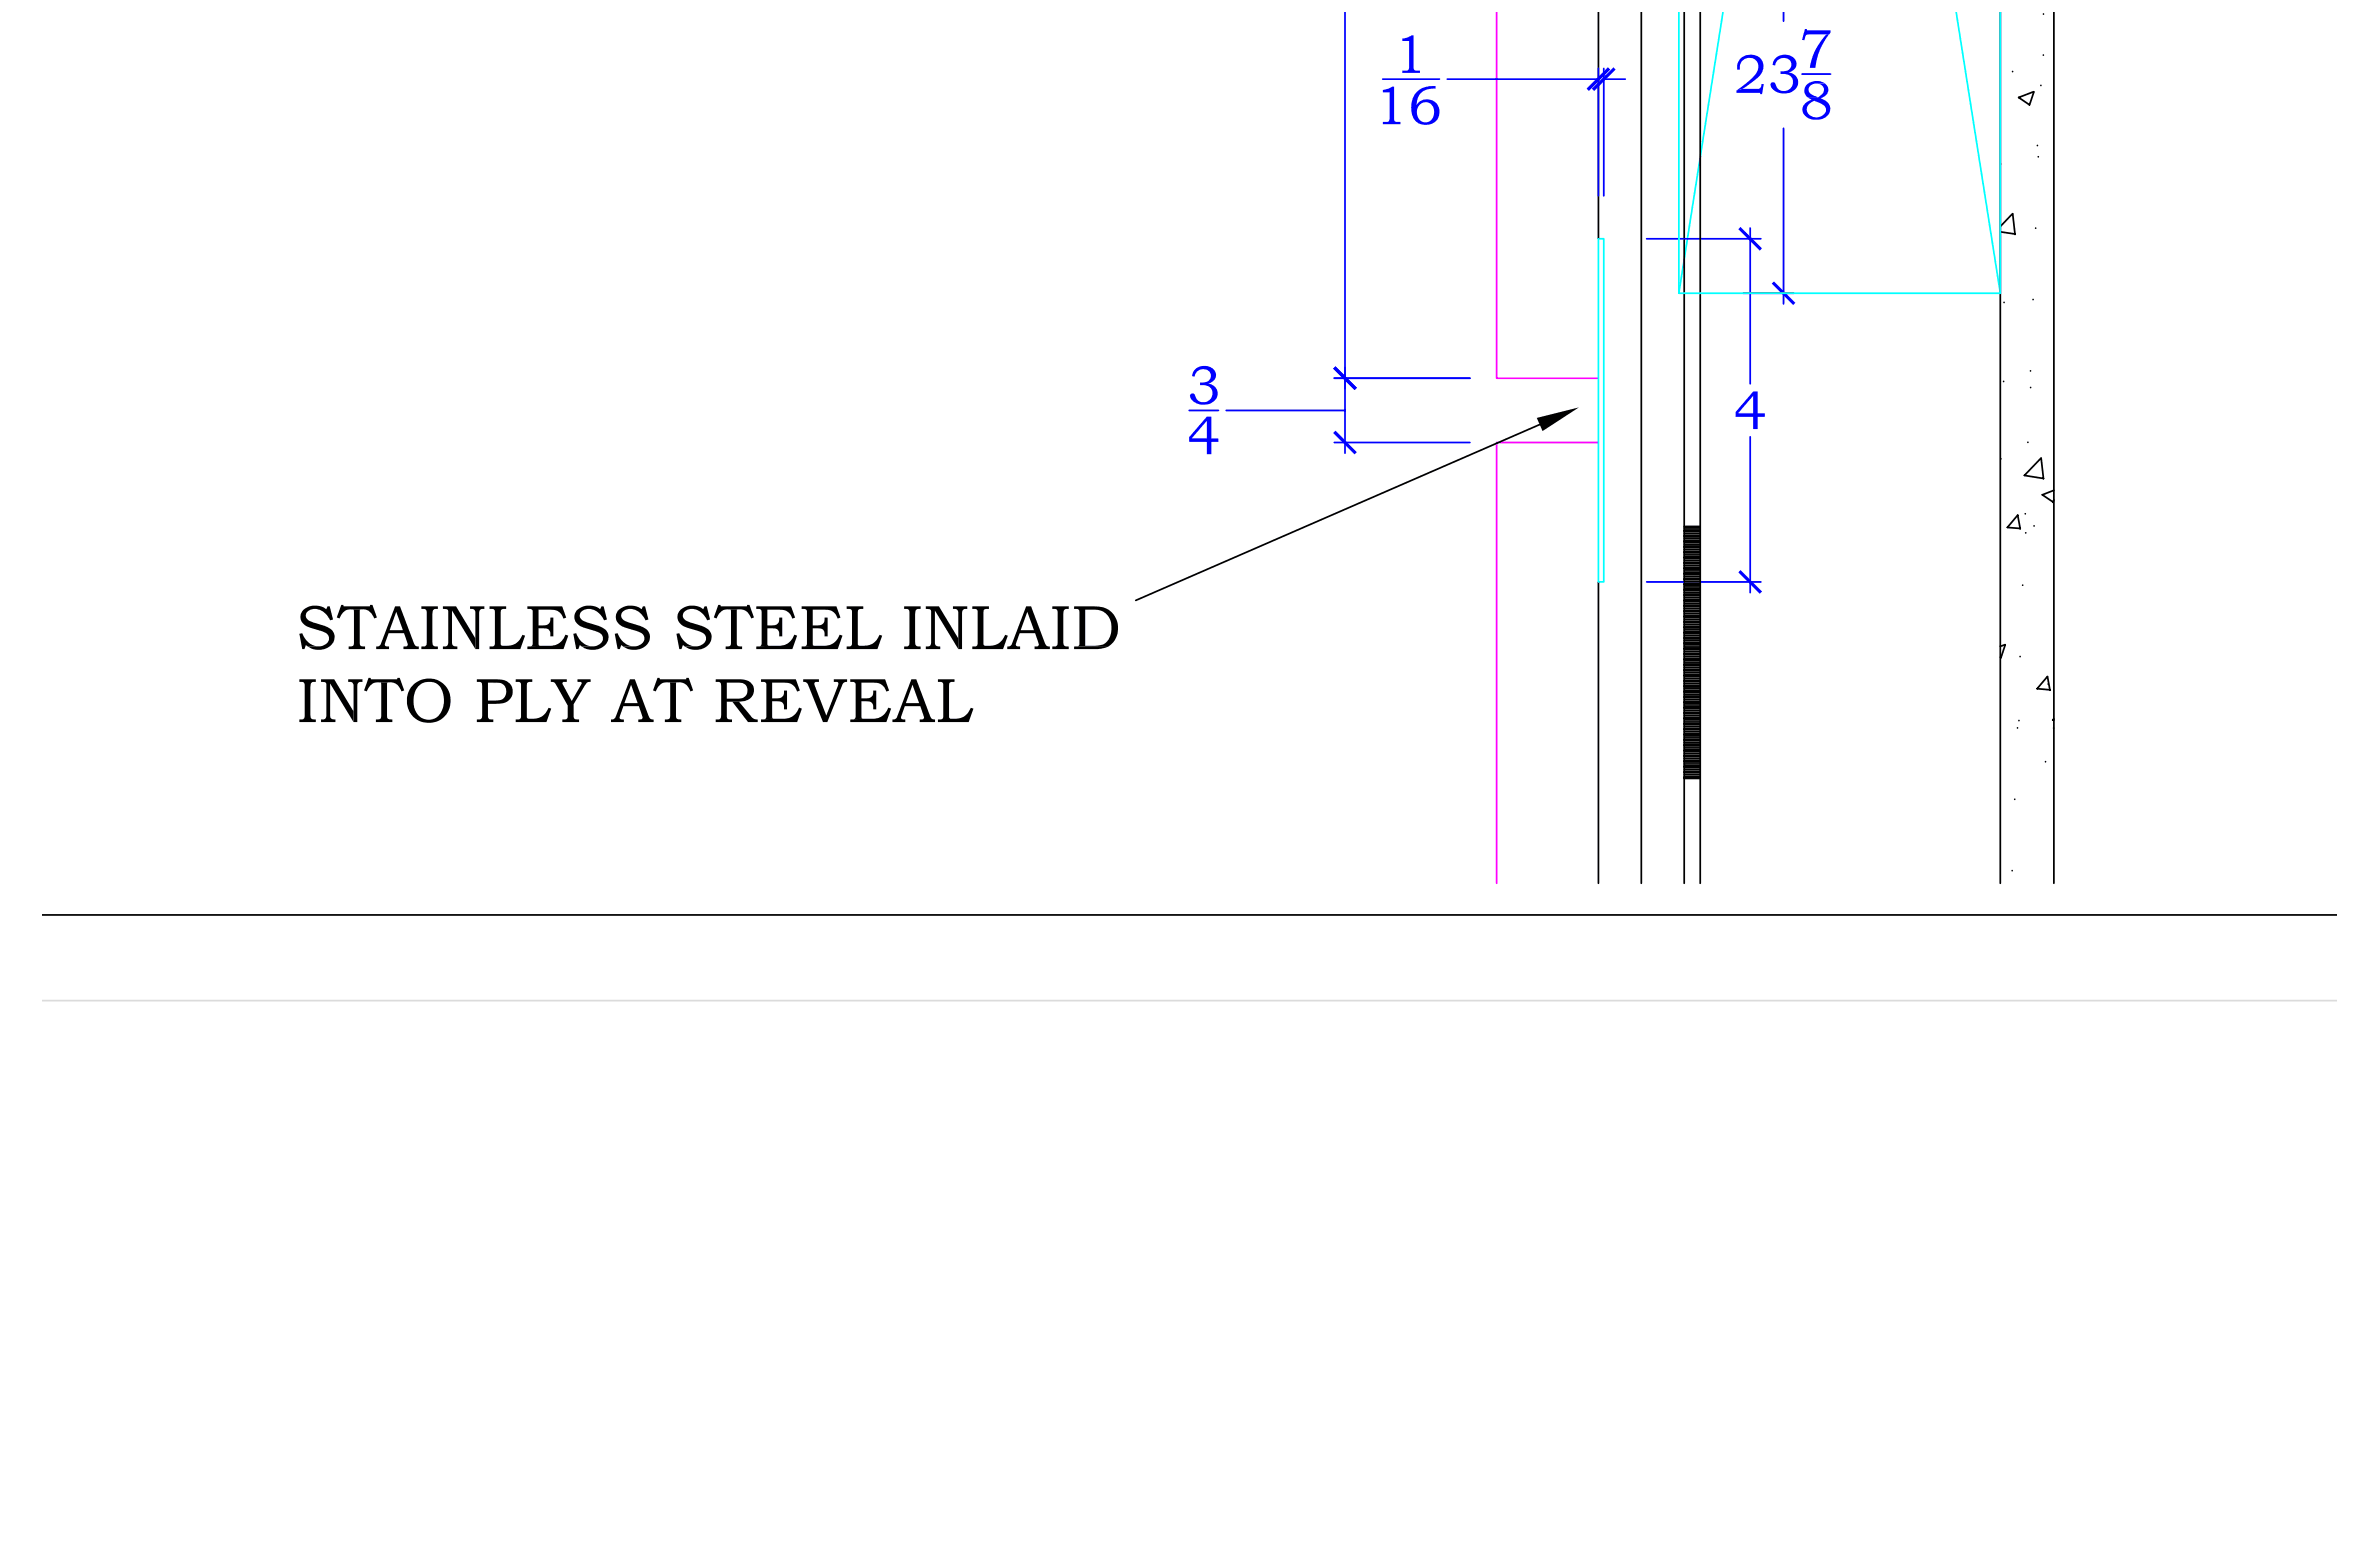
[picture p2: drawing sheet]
<svg xmlns="http://www.w3.org/2000/svg" width="940mm" height="610mm" viewBox="0 0 940 610" stroke-linecap="round" stroke-linejoin="round" font-family="sans-serif">
<!-- layer: VIEWPORT -->
<path d="M680.5 4.9l-17.4 110.9M772.7 4.9l17.4 110.9M631.3 94.3h2.1v135.4h-2.1" fill="none" stroke="#0ff" stroke-width=".68"/>
<g fill="none" stroke="#000" stroke-width=".68">
<path d="M631.3 4.9v89.4M648.3 4.9v343.8M665.2 4.9v343.8M790.1 4.9v343.8M807.1 5.5v.1M811.2 4.9v343.8M794.9 28.2v.1M803.2 36.2l-5.9 2.3 4.2 2.8M803.3 36.4l-1.7 5M806.1 33.7h.1M807.1 21.7v.1M804.7 57.4v.1"/>
<path d="M790.2 64.7v.1M805.1 61.9h.1M790.1 91.5l5.8 .9M794.9 84.3l-4.8 5.1M795 84.5l.9 8.1M804 90v.1M791.5 119.4h.1M803 118.2v.1M791.4 150.6h.1M802 146.4v.1M802 153h.1M801 174.6h.1"/>
<path d="M790.3 181.1v.1M806.1 180.8l-6.5 6.9 7.5 1.2M806.2 181l.9 8M811.2 193.6l-4.5 1.7 4.2 2.9M811.2 197.3l-.3 1.1M797 203.3l-4.1 4.9 5 .4M797 203.5l.9 5.3M799.9 202.8v.1M800.1 210.3v.1M803.4 207.6h.1M631.3 229.7v119M798.9 231h.1"/>
<path d="M790.1 259.4l.2 .2M792 254.5l-1.9 .7M792 254.6l-1.7 5.1M797.9 259.2h.1M808.7 267l-4.1 4.9 5.1 .4M808.7 267.2l1 5.3M809 270v.1M796.8 287.3v.1M797.4 284.4v.1M811.1 287.4h.1M811.2 283.7l-.4 .5h.4M795.8 315.5v.1"/>
<path d="M807.9 300.7h.1M794.7 343.7h.1"/>
</g>
<path d="M591.1 4.9v144.4h40.2M631.3 174.7h-40.2v174" fill="none" stroke="#f0f" stroke-width=".68"/>
<path d="M531.2 4.9v148.6M527 149.3h53.6" fill="none" stroke="#00f" stroke-width=".68"/>
<path d="M527.5 144.6l8.4 8.5-.9 .9-8.4-8.5z" fill-rule="evenodd" fill="#00f"/>
<path d="M527 149.3h53.6M531.2 145.1v33.8M484.3 162h46.9M527 174.7h53.6" fill="none" stroke="#00f" stroke-width=".68"/>
<path d="M471.9 145.9a5.2 5.2 0 0 1 8.2 1.2 3.4 3.4 0 0 1-2.9 4.4 4 4 0 0 1 3.7 3.7 4 4 0 0 1-3.2 4.3 7.1 7.1 0 0 1-5.6-.6l-.4-.1a2.59 2.59 0 0 1-1.4-3.2 1.2 1.2 0 0 1 1.3-.1 1.2 1.2 0 0 1 .6 1.1 3.4 3.4 0 0 0 6 .8 3.4 3.4 0 0 0-2.7-5.4h-1.5v-1a3.7 3.7 0 0 0 4.1-1.9 2.94 2.94 0 0 0-1.4-3.1 2.94 2.94 0 0 0-3.4 .3l-1 1.1-.5 1.3-1-.2 .3-1.3z" fill-rule="evenodd" fill="#00f"/>
<path d="M469.7 162h11.6" fill="none" stroke="#00f" stroke-width=".68"/>
<g fill="#00f">
<path d="M476.7 164.5h1.7v8.6h-7.7h6v-7l-6 7h10.5v1.4h-2.8v4.8h-1.7v-4.8h-7v-1.9z" fill-rule="evenodd"/>
<path d="M527.5 144.6l8.4 8.5-.9 .9-8.4-8.5z" fill-rule="evenodd"/>
<path d="M527.5 170l8.4 8.5-.9 .9-8.4-8.5z" fill-rule="evenodd"/>
</g>
<path d="M650.4 94.3h45.1M691.3 90v61.5M691.3 172.5v61.4M650.4 229.7h45.1" fill="none" stroke="#00f" stroke-width=".68"/>
<g fill="#00f">
<path d="M687.5 89.6l8.5 8.4-1 .9-8.4-8.4z" fill-rule="evenodd"/>
<path d="M687.5 225l8.5 8.5-1 .9-8.4-8.4z" fill-rule="evenodd"/>
<path d="M692.5 154.5h1.7v8.7h-7.7h6v-7l-6 7h10.5v1.3h-2.8v4.9h-1.7v-4.9h-7v-1.9z" fill-rule="evenodd"/>
</g>
<path d="M571.6 31.2h59.7M631.3 27v50.3M633.4 27v50.3M633.4 31.2h8.5" fill="none" stroke="#00f" stroke-width=".68"/>
<g fill="#00f">
<path d="M628.8 35l8.5-8.4 .8 .9-8.4 8.4z" fill-rule="evenodd"/>
<path d="M626.7 35l8.4-8.4 .9 .9-8.4 8.4z" fill-rule="evenodd"/>
<path d="M553.9 15.3l2.1-.5 1.5-.8h.8l.1 13.2 .7 .7h1.7v.9h-6.9v-.9l2-.1 .4-.3 .3-.9v-10.4h-2.7z" fill-rule="evenodd"/>
</g>
<path d="M546.1 31.2h22.4" fill="none" stroke="#00f" stroke-width=".68"/>
<g fill="#00f">
<path d="M546.2 35.5l2.1-.5 1.5-.8h.8l.1 13.3 .7 .6h1.7v.9h-6.9v-.9h2l.5-.5 .2-.8v-10.4h-2.7z" fill-rule="evenodd"/>
<path d="M559.9 36l.3-.3a9.2 9.2 0 0 1 5.3-1.7h1.5v.9a6.6 6.6 0 0 0-7 3.7l-.5 2.8a4.9 4.9 0 0 1 5.3-2 4.9 4.9 0 0 1 3.7 4.2 5.5 5.5 0 0 1-2.7 5.1 5.5 5.5 0 0 1-5.8-.2l-.2-.2h3.7a4.2 4.2 0 0 0 2.9-3.9 4.2 4.2 0 0 0-2.7-4 4 4 0 0 0-4.1 3.6 4 4 0 0 0 3.4 4.3h-3.2a8.5 8.5 0 0 1-1.6-9.8z" fill-rule="evenodd"/>
</g>
<g fill="#000">
<path d="M607 165l16.6-4.2-14.3 9.4z"/>
<path d="M166.4 239.4h6.5v1l-1.4 .1-.6 1-.1 11.9a1.58 1.58 0 0 0 .5 1.6 1.58 1.58 0 0 0 1.6 .2v1h-6.5v-1l1.6-.1 .4-.5 .1-.9v-12.5l-.5-.7-1.6-.1z" fill-rule="evenodd"/>
<path d="M185.7 239.4h5.6v1h-1.2l-.8 1.1v14.7h-1.5l-.1-14.9-.6-.7-1.4-.2z" fill-rule="evenodd"/>
<path d="M357.1 239.4h6.5v1l-1.5 .1-.5 1-.2 11.9a1.58 1.58 0 0 0 .6 1.6 1.58 1.58 0 0 0 1.6 .2v1h-6.5v-1l1.5-.1 .5-.5 .1-.9v-12.5l-.6-.7-1.5-.1z" fill-rule="evenodd"/>
<path d="M376.4 239.4h5.6v1h-1.2l-.8 1.1v14.7h-1.5l-.1-14.9-.5-.7-1.5-.2z" fill-rule="evenodd"/>
<path d="M415.6 239.4h6.5v1l-1.5 .1-.5 1-.1 11.9a1.58 1.58 0 0 0 .5 1.6 1.58 1.58 0 0 0 1.6 .2v1h-6.5v-1l1.6-.1 .4-.5 .1-.9v-12.5l-.5-.7-1.6-.1z" fill-rule="evenodd"/>
<path d="M118.2 250.2l1.2-.2a7.3 7.3 0 0 0 6.4 5.2l-4.2 .1-.8-.7-.6 1.6h-.8z" fill-rule="evenodd"/>
<path d="M119.9 240.7a7.4 7.4 0 0 1 9-.2l.5-1.1h.8l1.3 5.2-1.1 .3a6.3 6.3 0 0 0-8.4-3.9 2.31 2.31 0 0 0-1.2 2.5 2.31 2.31 0 0 0 2 1.8l4.6 1.5a5.2 5.2 0 0 1 4.8 4.7 6.2 6.2 0 0 1-8.8 4.7l-1.8-.9 4.2-.1a3.7 3.7 0 0 0 4.1-3.6 4 4 0 0 0-3.6-2.7l-3-.9a4.6 4.6 0 0 1-4.1-6.3z" fill-rule="evenodd"/>
<path d="M138.9 240.6h4.3h-.9l-.2 .5v12.9a1.22 1.22 0 0 0 1.6 1.2h.5v1h-6.5v-1h1.3a1.13 1.13 0 0 0 .8-1.4v-12.3l-.1-.7z" fill-rule="evenodd"/>
<path d="M134.8 238.8h.8l.2 .6h10.3l.1-.6h.9l1.8 5-1.1 .4a4.7 4.7 0 0 0-4.6-3.6h-4.9a4.5 4.5 0 0 0-4.2 3.6l-1.1-.4z" fill-rule="evenodd"/>
<path d="M156.1 239.4l-5.7 15-.8 .7-1 .1v1h5.1v-1l-1.3-.1-.4-.7 1.5-4.4h6.1l1.1 3.3a1.19 1.19 0 0 1 .2 1.6 1.19 1.19 0 0 1-1.5 .3v1h6v-1l-1.4-.3-.5-.9-5.5-14.6zM156.5 241.5l2.6 7.3h-5.2z" fill-rule="evenodd"/>
<path d="M174.9 239.4h5.2l7.7 12.6v4.2l-9.3-15.2v12.7a1.54 1.54 0 0 0 2.1 1.5v1h-5.7v-1l1.5-.2 .6-.9v-13a1.75 1.75 0 0 0-2.1-.7z" fill-rule="evenodd"/>
<path d="M193.4 239.4h6.5v1l-1.6 .1-.5 .7v13.3a6 6 0 0 0 4.9 0 6.2 6.2 0 0 0 3.6-3.9l1.1 .3-1.9 5.3h-12.1v-1l1.6-.1 .5-.9-.1-13.2-.8-.6h-1.2z" fill-rule="evenodd"/>
<path d="M208.3 239.4h13.7l1.6 4.4-1 .4a4.9 4.9 0 0 0-5.9-3.5h-4v6.2h2a2.44 2.44 0 0 0 2.7-3.1h1.2v7.4h-1.2v-1.2a2.09 2.09 0 0 0-2.7-2h-2l.1 6.6 .2 .3h1l-4.2 .2 .6-.9v-12.9l-.7-.9h-1.4z" fill-rule="evenodd"/>
<path d="M208.3 255.2l9.4-.3a6.3 6.3 0 0 0 5.7-4.4l1 .4-1.8 5.3h-14.3z" fill-rule="evenodd"/>
<path d="M226.4 250.2l1.2-.2a7.3 7.3 0 0 0 6.4 5.2l-4.2 .1-.8-.7-.6 1.6h-.8z" fill-rule="evenodd"/>
<path d="M228.1 240.7a7.4 7.4 0 0 1 8.9-.2l.6-1.1h.8l1.3 5.2-1.1 .3a6.2 6.2 0 0 0-8.4-3.9 2.31 2.31 0 0 0-1.2 2.5 2.31 2.31 0 0 0 2 1.8l4.6 1.5a5.2 5.2 0 0 1 4.8 4.7 6.2 6.2 0 0 1-8.4 4.8l-2.2-1 4.2-.1a3.7 3.7 0 0 0 4.1-3.6 4 4 0 0 0-3.6-2.7l-3-.9a4.6 4.6 0 0 1-4.1-6.3z" fill-rule="evenodd"/>
<path d="M242.8 250.2l1.1-.2a7.3 7.3 0 0 0 6.5 5.2l-4.2 .1-.8-.7-.6 1.6h-.9z" fill-rule="evenodd"/>
<path d="M244.5 240.7a7.4 7.4 0 0 1 8.9-.2l.5-1.1h.9l1.3 5.2-1.1 .3a6.2 6.2 0 0 0-8.4-3.9 2.31 2.31 0 0 0-1.2 2.5 2.31 2.31 0 0 0 2 1.8l4.6 1.5a5.2 5.2 0 0 1 4.7 4.7 6.2 6.2 0 0 1-8.3 4.8l-2.2-1 4.2-.1a3.7 3.7 0 0 0 4.1-3.6 4 4 0 0 0-3.6-2.7l-3.1-.9a4.7 4.7 0 0 1-4.3-5.9z" fill-rule="evenodd"/>
<path d="M267.2 250.2l1.1-.2a7.2 7.2 0 0 0 6.4 5.2l-4.2 .1-.8-.7-.5 1.6h-.9z" fill-rule="evenodd"/>
<path d="M268.8 240.7a7.4 7.4 0 0 1 9-.2l.5-1.1h.8l1.4 5.2-1.2 .3a6.5 6.5 0 0 0-7.9-4.2 2.37 2.37 0 0 0-1.7 2.5 2.37 2.37 0 0 0 2 2.1l4.6 1.5a5.2 5.2 0 0 1 4.8 4.7 6.3 6.3 0 0 1-8.7 4.7l-1.9-.9 4.2-.1a3.7 3.7 0 0 0 4.2-3.6 4 4 0 0 0-3.6-2.7l-3.1-.9a4.6 4.6 0 0 1-4.1-6.3z" fill-rule="evenodd"/>
<path d="M287.8 240.6h4.3h-.9l-.2 .5v12.9a1.22 1.22 0 0 0 1.7 1.2h.4v1h-6.5v-1h1.3a1.13 1.13 0 0 0 .8-1.4v-12.3v-.7z" fill-rule="evenodd"/>
<path d="M283.7 238.8h.8l.2 .6h10.3l.1-.6h.9l1.8 5-1.1 .4a4.6 4.6 0 0 0-4.6-3.6h-4.9a4.6 4.6 0 0 0-4.2 3.6l-1.1-.4z" fill-rule="evenodd"/>
<path d="M298.7 239.4h13.7l1.6 4.4-1 .4a4.9 4.9 0 0 0-5.9-3.5h-4v6.2h2a2.44 2.44 0 0 0 2.7-3.1h1.2v7.4h-1.2v-1.2a2.09 2.09 0 0 0-2.7-2h-2l.1 6.6 .2 .3h1l-4.2 .2 .6-.9v-12.9l-.7-.9h-1.4z" fill-rule="evenodd"/>
<path d="M298.7 255.2l9.4-.3a6.3 6.3 0 0 0 5.7-4.4l1 .4-1.8 5.3h-14.3z" fill-rule="evenodd"/>
<path d="M316.6 239.4h13.8l1.6 4.4-1.1 .4a4.9 4.9 0 0 0-5.8-3.5h-4.1v6.2h2a2.44 2.44 0 0 0 2.7-3.1h1.2v7.4h-1.2v-1.2a2.09 2.09 0 0 0-2.7-2h-2l.1 6.6 .2 .3h1l-4.1 .2 .5-.9v-12.9l-.7-.9h-1.4z" fill-rule="evenodd"/>
<path d="M316.6 255.2l9.4-.3a6.3 6.3 0 0 0 5.7-4.4l1.1 .4-1.9 5.3h-14.3z" fill-rule="evenodd"/>
<path d="M334.4 239.4h6.6v1l-1.6 .1-.5 .7v13.3a5.8 5.8 0 0 0 4.2 .2 6.1 6.1 0 0 0 4.3-4.1l1 .3-1.8 5.3h-12.2v-1l1.6-.1 .5-.9v-13.2l-.8-.6h-1.3z" fill-rule="evenodd"/>
<path d="M365.7 239.4h5.2l7.6 12.6v4.2l-9.2-15.2v12.7a1.54 1.54 0 0 0 2.1 1.5v1h-5.7v-1l1.4-.2 .6-.9v-13a1.75 1.75 0 0 0-2-.7z" fill-rule="evenodd"/>
<path d="M384 239.4h6.6v1l-1.6 .1-.5 .7v13.3a6.1 6.1 0 0 0 4.7 .1 6.3 6.3 0 0 0 3.8-4l1.1 .3-1.9 5.3h-12.2v-1l1.6-.1 .5-.9v-13.2l-.8-.6h-1.3z" fill-rule="evenodd"/>
<path d="M405.3 239.4l-5.7 15-.7 .7-1.1 .1v1h5.1v-1l-1.2-.1-.5-.7 1.5-4.4h6.1l1.2 3.3a1.19 1.19 0 0 1 .2 1.6 1.19 1.19 0 0 1-1.6 .3v1h6.1v-1l-1.4-.3-.5-.9-5.6-14.6zM405.8 241.5l2.6 7.3h-5.3z" fill-rule="evenodd"/>
<path d="M424.2 255.2l13.2 .2-3.9 .8h-9.3z" fill-rule="evenodd"/>
<path d="M424.2 239.4v1l1.7 .2 .4 .9v12.7l-.4 .8-.8 .2 12.3 .2a8.6 8.6 0 0 0 3.8-10.1 8.6 8.6 0 0 0-9-5.9zM428.6 240.7h4a6.6 6.6 0 0 1 6.4 7.7 6 6 0 0 1-6.4 6.5h-4z" fill-rule="evenodd"/>
<path d="M118.2 268.2h6.5v1l-1.4 .1-.6 1-.1 11.9a1.58 1.58 0 0 0 .5 1.6 1.58 1.58 0 0 0 1.6 .2v1h-6.5v-1l1.6-.1 .4-.5 .2-.9-.1-12.5-.5-.7-1.6-.1z" fill-rule="evenodd"/>
<path d="M126.8 268.2h5.2l7.6 12.6v4.2l-9.2-15.2v12.7a1.54 1.54 0 0 0 2.1 1.5v1h-5.7v-1l1.5-.2 .6-.9v-13a1.75 1.75 0 0 0-2.1-.7z" fill-rule="evenodd"/>
<path d="M137.5 268.2h5.7v1h-1.3l-.7 1.1-.1 14.7h-1.5v-14.9l-.6-.7-1.5-.2z" fill-rule="evenodd"/>
<path d="M149.7 269.4h4.2h-.8l-.2 .5v12.9a1.22 1.22 0 0 0 1.6 1.2h.5v1h-6.5v-1h1.3a1.13 1.13 0 0 0 .8-1.3v-12.4l-.1-.7z" fill-rule="evenodd"/>
<path d="M145.6 267.6h.8l.1 .6h10.4l.1-.6h.9l1.8 5-1.1 .4a4.6 4.6 0 0 0-4.7-3.6h-4.8a4.5 4.5 0 0 0-4.2 3.6l-1.1-.4z" fill-rule="evenodd"/>
<path d="M188.3 268.2h9.1l1.8 .3 1.7 1h-8.2v7h3.3a3.6 3.6 0 0 0 4-3.5 3.6 3.6 0 0 0-4-3.5h-1.2h6.1a4.8 4.8 0 0 1 1.1 5.5 4.8 4.8 0 0 1-4.9 2.8l-4.4 .1 .1 5.5a1.41 1.41 0 0 0 2 .6v1h-6.5v-1l1.6-.1 .6-1.4-.2-12.8-.8-.5h-1.2z" fill-rule="evenodd"/>
<path d="M217.5 268.2h6.4v1h-1.3l-.5 .5 3.7 7 3.9-6.8-.3-.7h-1.3v-1h5.2v1a1.94 1.94 0 0 0-2.2 1.2l-4.5 7.6 .1 5.3 .5 .6 1.5 .1v1h-6.6v-1l1.6-.1 .5-.8v-4.6l-4.8-8.5-.5-.6-1.4-.2z" fill-rule="evenodd"/>
<path d="M248.8 268.2l-5.7 15-.7 .7-1.1 .1v1h5.1v-1l-1.3-.1-.4-.7 1.5-4.4h6.1l1.2 3.3a1.19 1.19 0 0 1 .2 1.6 1.19 1.19 0 0 1-1.6 .3v1h6.1v-1l-1.4-.3-.5-.9-5.6-14.6zM249.3 270.3l2.6 7.3h-5.3z" fill-rule="evenodd"/>
<path d="M263.8 269.4h4.3h-.9l-.2 .5v12.9a1.22 1.22 0 0 0 1.6 1.2h.5v1h-6.5v-1h1.3a1.13 1.13 0 0 0 .8-1.3v-12.4v-.7z" fill-rule="evenodd"/>
<path d="M259.7 267.6h.8l.2 .6h10.3l.1-.6h.9l1.8 5-1.1 .4a4.6 4.6 0 0 0-4.6-3.6h-4.9a4.6 4.6 0 0 0-4.2 3.6l-1.1-.4z" fill-rule="evenodd"/>
<path d="M289.2 277h2.7l4.5 5.4a3.1 3.1 0 0 0 2.9 1.6v1h-3.8z" fill-rule="evenodd"/>
<path d="M282.7 268.2v1l1.7 .2 .4 1.4v12.3l-.6 .9h-1.5v1h6.4v-1l-1.5-.2-.5-.5v-6.3h4.8a5 5 0 0 0 5.8-5.6 4.9 4.9 0 0 0-5.7-3.2zM287.1 269.5h4.4a3.2 3.2 0 0 1 3.8 3 3.2 3.2 0 0 1-3.6 3.3h-4.6z" fill-rule="evenodd"/>
<path d="M300.6 268.2h13.7l1.6 4.4-1.1 .4a4.9 4.9 0 0 0-5.8-3.5h-4v6.2h2a2.44 2.44 0 0 0 2.7-3.1h1.2v7.4h-1.2v-1.2a2.09 2.09 0 0 0-2.7-2h-2v6.6l.3 .3h1l-4.2 .2 .6-.9v-12.9l-.7-.9h-1.4z" fill-rule="evenodd"/>
<path d="M300.6 284l9.4-.3a6.3 6.3 0 0 0 5.6-4.4l1.1 .4-1.9 5.3h-14.2z" fill-rule="evenodd"/>
<path d="M335.8 268.2h13.8l1.6 4.4-1.1 .4a4.9 4.9 0 0 0-5.8-3.5h-4.1v6.2h2a2.44 2.44 0 0 0 2.7-3.1h1.2v7.4h-1.2a2.4 2.4 0 0 0-2.7-3.2h-2l.1 6.6 .3 .3h.9l-4.1 .2 .5-.9v-12.9l-.6-.9h-1.5z" fill-rule="evenodd"/>
<path d="M335.8 284l9.4-.3a6.3 6.3 0 0 0 5.7-4.4l1.1 .4-1.9 5.3h-14.3z" fill-rule="evenodd"/>
<path d="M360 268.2l-5.7 15-.8 .7-1 .1v1h5.1v-1l-1.3-.1-.4-.7 1.5-4.4h6.1l1.1 3.3a1.19 1.19 0 0 1 .2 1.6 1.19 1.19 0 0 1-1.5 .3v1h6v-1l-1.4-.3-.5-.9-5.5-14.6zM360.4 270.3l2.6 7.3h-5.2z" fill-rule="evenodd"/>
<path d="M163.6 269.9l-1.3 1.4-1 1.9-.5 1.9-.1 2.5a8.7 8.7 0 0 0 11.3 7.4 8.7 8.7 0 0 0 5.1-12.5 8.8 8.8 0 0 0-13.5-2.6zM165.2 270.9a5.8 5.8 0 0 1 6.5-1.4 5.8 5.8 0 0 1 3.5 5.5 8.7 8.7 0 0 1-3.1 8.4 6.1 6.1 0 0 1-8.7-6.1v-2.1a7.9 7.9 0 0 1 1.8-4.3z" fill-rule="evenodd"/>
<path d="M203.7 268.2h6.5v1l-1.6 .1-.5 .7v13.3a6 6 0 0 0 4.9 0 6.2 6.2 0 0 0 3.6-3.9l1.1 .3-1.9 5.3h-12.1v-1l1.6-.1 .5-.9-.1-13.2-.8-.6h-1.2z" fill-rule="evenodd"/>
<path d="M317.2 268.2h6.3v1h-1.4l-.4 .3v.7l4.7 12.3 4.7-12.3-.2-.9-1.6-.1v-1h5.3v1l-1.4 .3-.6 .9-5.8 14.6h-1.7l-6-14.8-.9-1h-1z" fill-rule="evenodd"/>
<path d="M370.5 268.2h6.5v1l-1.6 .1-.5 .7v13.3a6 6 0 0 0 4.9 0 6.2 6.2 0 0 0 3.6-3.9l1.1 .3-1.9 5.3h-12.1v-1l1.5-.1 .6-.9-.1-13.2-.8-.6h-1.2z" fill-rule="evenodd"/>
</g>
<g fill="none" stroke="#000" stroke-width=".68">
<path d="M671.5 4.9v343.8M608.1 167.6l-159.5 69.4M665.2 209.8h6.3M665.2 211.9h6.3M665.2 214h6.3M665.2 216.1h6.3M665.2 218.3h6.3M665.2 209.5h6.3M665.2 211.6h6.3M665.2 213.8h6.3M665.2 215.9h6.3M665.2 218h6.3"/>
<path d="M665.2 209.2h6.3M665.2 211.4h6.3M665.2 213.5h6.3M665.2 215.6h6.3M665.2 217.7h6.3M665.2 219.9h6.3M665.2 208.4h6.3M665.2 210.6h6.3M665.2 212.7h6.3M665.2 214.8h6.3M665.2 216.9h6.3M665.2 219.1h6.3"/>
<path d="M665.2 207.8h6.3M665.2 220.4h6.3M665.2 222.5h6.3M665.2 224.6h6.3M665.2 226.7h6.3M665.2 228.8h6.3M665.2 230.9h6.3M665.2 233.1h6.3M665.2 235.2h6.3M665.2 237.3h6.3M665.2 239.4h6.3M665.2 220.1h6.3"/>
<path d="M665.2 222.2h6.3M665.2 224.4h6.3M665.2 226.5h6.3M665.2 228.6h6.3M665.2 230.7h6.3M665.2 232.8h6.3M665.2 234.9h6.3M665.2 237h6.3M665.2 239.1h6.3M665.2 222h6.3M665.2 224.1h6.3M665.2 226.2h6.3"/>
<path d="M665.2 228.3h6.3M665.2 230.4h6.3M665.2 232.5h6.3M665.2 234.6h6.3M665.2 236.8h6.3M665.2 238.9h6.3M665.2 221.2h6.3M665.2 223.3h6.3M665.2 225.4h6.3M665.2 227.5h6.3M665.2 229.6h6.3M665.2 231.7h6.3"/>
<path d="M665.2 233.9h6.3M665.2 236h6.3M665.2 238.1h6.3M665.2 241.5h6.3M665.2 243.6h6.3M665.2 245.7h6.3M665.2 247.9h6.3M665.2 250h6.3M665.2 252.1h6.3M665.2 254.2h6.3M665.2 256.4h6.3M665.2 258.5h6.3"/>
<path d="M665.2 241.2h6.3M665.2 243.4h6.3M665.2 245.5h6.3M665.2 247.6h6.3M665.2 249.7h6.3M665.2 251.9h6.3M665.2 254h6.3M665.2 256.1h6.3M665.2 258.2h6.3M665.2 241h6.3M665.2 243.1h6.3M665.2 245.2h6.3"/>
<path d="M665.2 247.3h6.3M665.2 249.5h6.3M665.2 251.6h6.3M665.2 253.7h6.3M665.2 255.8h6.3M665.2 258h6.3M665.2 240.2h6.3M665.2 242.3h6.3M665.2 244.4h6.3M665.2 246.5h6.3M665.2 248.7h6.3M665.2 250.8h6.3"/>
<path d="M665.2 252.9h6.3M665.2 255h6.3M665.2 257.2h6.3M665.2 259.3h6.3M665.2 260.6h6.3M665.2 262.7h6.3M665.2 264.8h6.3M665.2 266.9h6.3M665.2 269h6.3M665.2 271.2h6.3M665.2 273.3h6.3M665.2 275.4h6.3"/>
<path d="M665.2 277.5h6.3M665.2 279.6h6.3M665.2 260.3h6.3M665.2 262.4h6.3M665.2 264.6h6.3M665.2 266.7h6.3M665.2 268.8h6.3M665.2 270.9h6.3M665.2 273h6.3M665.2 275.1h6.3M665.2 277.2h6.3M665.2 279.3h6.3"/>
<path d="M665.2 260.1h6.3M665.2 262.2h6.3M665.2 264.3h6.3M665.2 266.4h6.3M665.2 268.5h6.3M665.2 270.6h6.3M665.2 272.7h6.3M665.2 274.8h6.3M665.2 277h6.3M665.2 279.1h6.3M665.2 261.4h6.3M665.2 263.5h6.3"/>
<path d="M665.2 265.6h6.3M665.2 267.7h6.3M665.2 269.8h6.3M665.2 271.9h6.3M665.2 274.1h6.3M665.2 276.2h6.3M665.2 278.3h6.3M665.2 281.7h6.3M665.2 283.8h6.3M665.2 286h6.3M665.2 288.1h6.3M665.2 290.2h6.3"/>
<path d="M665.2 292.3h6.3M665.2 294.5h6.3M665.2 296.6h6.3M665.2 298.7h6.3M665.2 281.5h6.3M665.2 283.6h6.3M665.2 285.7h6.3M665.2 287.8h6.3M665.2 290h6.3M665.2 292.1h6.3M665.2 294.2h6.3M665.2 296.3h6.3"/>
<path d="M665.2 298.4h6.3M665.2 281.2h6.3M665.2 283.3h6.3M665.2 285.4h6.3M665.2 287.6h6.3M665.2 289.7h6.3M665.2 291.8h6.3M665.2 293.9h6.3M665.2 296.1h6.3M665.2 298.2h6.3M665.2 280.4h6.3M665.2 282.5h6.3"/>
<path d="M665.2 284.6h6.3M665.2 286.8h6.3M665.2 288.9h6.3M665.2 291h6.3M665.2 293.1h6.3M665.2 295.3h6.3M665.2 297.4h6.3M665.2 299.5h6.3M665.2 300.8h6.3M665.2 302.9h6.3M665.2 305h6.3M665.2 307.1h6.3"/>
<path d="M665.2 300.5h6.3M665.2 302.7h6.3M665.2 304.8h6.3M665.2 306.9h6.3M665.2 300.3h6.3M665.2 302.4h6.3M665.2 304.5h6.3M665.2 306.6h6.3M665.2 301.6h6.3M665.2 303.7h6.3M665.2 305.8h6.3M665.2 307.3h6.3"/>
</g>
<path d="M704.4 4.9v3.5M704.4 50.6v69.4M688.5 115.8h20.2" fill="none" stroke="#00f" stroke-width=".68"/>
<g fill="#00f">
<path d="M699.8 111.9l.9-.8 8.4 8.4-.8 .9z" fill-rule="evenodd"/>
<path d="M685.9 35.7l2.4-.6h6.1a1.55 1.55 0 0 0 1.3-1.9h.9l-.6 4h-.7l-.1-.5h-9.3z" fill-rule="evenodd"/>
<path d="M687.6 23a5.7 5.7 0 0 1 8.5 1.2 6.7 6.7 0 0 1-3.4 7.7l-4.4 3.2-2.4 .6 3.3-2.4a12.5 12.5 0 0 0 5.3-6.6 3.7 3.7 0 0 0-4.1-3.8 3.7 3.7 0 0 0-3.2 4.5l-1 .2a4.9 4.9 0 0 1 1.4-4.6z" fill-rule="evenodd"/>
<path d="M701.2 23.1a5.2 5.2 0 0 1 8.2 1.1 3.4 3.4 0 0 1-3 4.4 4 4 0 0 1 3.8 3.8 4 4 0 0 1-3.2 4.2l-3.2 .3a4.3 4.3 0 0 1-4.4-3.9 1.14 1.14 0 0 1 1.3-.5 1.14 1.14 0 0 1 .8 1.2 3.4 3.4 0 0 0 6 .9 3.4 3.4 0 0 0-2.8-5.4h-1.4v-1a3.7 3.7 0 0 0 4.1-1.9 3 3 0 0 0-1.6-3.3 3 3 0 0 0-3.6 .7l-.7 .8-.4 1.3-1-.1 .3-1.4z" fill-rule="evenodd"/>
<path d="M721.3 13.6h1.2a25 25 0 0 0-5.5 13.2h-2.2a22.9 22.9 0 0 1 5.1-11.5z" fill-rule="evenodd"/>
<path d="M712.9 11.4h.7l.1 .6h9.3v.9l-.5 .7h-7.8a1.24 1.24 0 0 0-1.7 1l-.3 1.3-1-.2z" fill-rule="evenodd"/>
</g>
<path d="M711.7 29.2h11.3" fill="none" stroke="#00f" stroke-width=".68"/>
<g fill="#00f">
<path d="M717.4 33a2.54 2.54 0 0 1 2.9 1.6 2.54 2.54 0 0 1-1.3 3.1l-.9 .7h-4.1l1.6 .9a4 4 0 0 0-3.1 5.9 5.8 5.8 0 0 0 5.9 2 4.2 4.2 0 0 0 4-2.4 4.2 4.2 0 0 0-.7-4.5l-2.6-1.5 .3-.1a3.2 3.2 0 0 0 2.6-2.5 3.2 3.2 0 0 0-1.2-3.2zM714.3 41.4l2.3-1.6 1.7 .7a3.2 3.2 0 0 1 2.8 3.7 4 4 0 0 1-4.2 2.1 4 4 0 0 1-3.3-3.4z" fill-rule="evenodd"/>
<path d="M713.6 33.4a6 6 0 0 1 7.2-.4h-3.4a2.45 2.45 0 0 0-2.6 1 2.45 2.45 0 0 0 0 2.8l3.3 1.6h-4.1a3.3 3.3 0 0 1-.4-5z" fill-rule="evenodd"/>
</g>
<path d="M790.1 4.9v110.9h-127v-110.9M631.3 94.3v135.4" fill="none" stroke="#0ff" stroke-width=".68"/>
<!-- layer: BORDER-GEOMETRY -->
<path d="M16.9 395h905.8" fill="none" stroke="#dbdbdb" stroke-width=".68"/>
<path d="M16.9 361.2h905.8" fill="none" stroke="#000" stroke-width=".68"/>
</svg>
